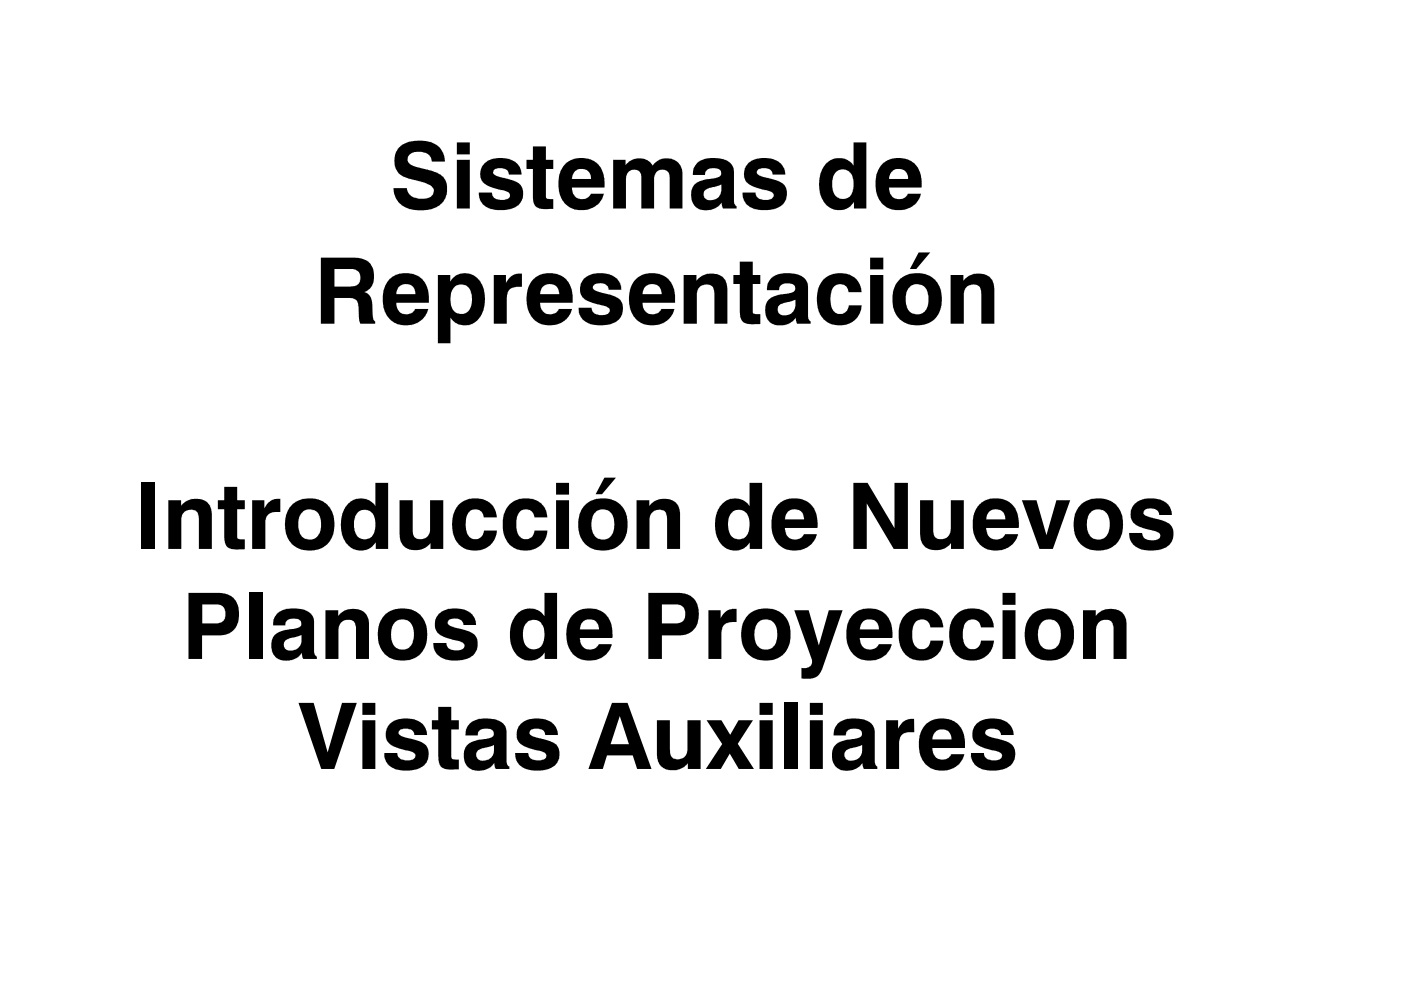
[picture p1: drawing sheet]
<svg xmlns="http://www.w3.org/2000/svg" width="297mm" height="210mm" viewBox="0 0 297 210" stroke-linecap="round" stroke-linejoin="round" font-family="sans-serif">
<g fill="#000">
<path d="M84.5 31.3a7 7 0 0 1 6.9-1.1 4.1 4.1 0 0 1 2.9 4.1h-2.7a2.42 2.42 0 0 0-3-2.1 1.68 1.68 0 0 0-1.7 .5 1.68 1.68 0 0 0-.3 1.8 8.2 8.2 0 0 0 3.9 1.5l1.4 .4a3.8 3.8 0 0 1 2.6 5.3 5.1 5.1 0 0 1-5.3 2.9 5.2 5.2 0 0 1-5.6-3.4l-.2-1.3h2.9a2.67 2.67 0 0 0 3.2 2.2 2.24 2.24 0 0 0 2.4-1.2 1.56 1.56 0 0 0-1.3-1.9l-3.6-1.1a3.9 3.9 0 0 1-3.1-5.4zM102.7 34.6a5.6 5.6 0 0 1 7.2 .3l.5 .9 .2 1.2h-2.7a1.69 1.69 0 0 0-2.2-1.3 .86 .86 0 0 0-1 .3 .86 .86 0 0 0 0 .9 8.1 8.1 0 0 0 3.1 1.1 3.4 3.4 0 0 1 3 2.2 3.4 3.4 0 0 1-3.3 4.3h-.4a5.1 5.1 0 0 1-5.1-1.7l-.4-.8-.1-1.2h2.8a1.86 1.86 0 0 0 2.4 1.6h.2a1 1 0 0 0 1.1-1.4 5.5 5.5 0 0 0-2.8-1 4.1 4.1 0 0 1-3.3-2.2 3.4 3.4 0 0 1 .8-3.2zM113 31h2.7v2.9h1.6v1.9h-1.6v5.7a.66 .66 0 0 0 .9 .7h.7v2.1h-.3a4.7 4.7 0 0 1-3.5-.6l-.3-.5-.2-1.2v-6.2h-1.4v-1.9h1.4zM130 33.9h2.6v1.1a3.5 3.5 0 0 1 5.8 .1 3.5 3.5 0 0 1 6.2 .7l.1 .8v7.6h-2.7v-6.6a1.65 1.65 0 0 0-1.7-1.6 1.65 1.65 0 0 0-1.6 1.6v6.6h-2.7v-6.6a1.58 1.58 0 0 0-1.4-1.6 1.58 1.58 0 0 0-1.7 1.1l-.2 .8v6.3h-2.7zM158.6 34.6a5.7 5.7 0 0 1 7.1 .2l.6 1 .2 1.2h-2.7a1.78 1.78 0 0 0-2.4-1.3 .83 .83 0 0 0-1 .8 .83 .83 0 0 0 .9 .9l2.4 .6a3.4 3.4 0 0 1 3.1 2.2 3.4 3.4 0 0 1-3.4 4.3h-.4a4.9 4.9 0 0 1-5.1-1.8l-.4-1-.1-.9h2.8a1.75 1.75 0 0 0 2.1 1.6h.5a1 1 0 0 0 1-.4 1 1 0 0 0 .1-1l-1.2-.6-1.6-.4a4.1 4.1 0 0 1-3.2-2.2 3.4 3.4 0 0 1 .7-3.2zM104.7 58.3h2.6v1.7a3.2 3.2 0 0 1 3.4-2v2.8h-1a2.08 2.08 0 0 0-2.3 2.4v5.4h-2.7zM123.7 59.2a5.6 5.6 0 0 1 7.3 .1l.5 1 .2 1.1h-2.7a1.72 1.72 0 0 0-2.4-1.3 .81 .81 0 0 0-.9 .8 .81 .81 0 0 0 .8 .8l2.2 .6a3.9 3.9 0 0 1 3.3 2.1 3.4 3.4 0 0 1-3.2 4.4l-.4 .1a5.1 5.1 0 0 1-5.3-1.8l-.4-1v-.9h2.7a1.7 1.7 0 0 0 2.2 1.6h.4a.94 .94 0 0 0 1.1-.4 .94 .94 0 0 0-.1-1.2l-.6-.3-2.3-.5a3.7 3.7 0 0 1-3-2.3 3.4 3.4 0 0 1 .6-2.9zM144.9 58.3h2.8v1.2a3.9 3.9 0 0 1 6-.2l.3 .6 .2 1.3v7.4h-2.7v-6.4a1.7 1.7 0 0 0-.8-1.7 1.7 1.7 0 0 0-1.8 0l-.8 .6-.4 1.1v6.4h-2.8zM156.8 55.5h2.8v2.8h1.6v1.9h-1.6v5.8a.64 .64 0 0 0 .9 .6h.7v2.1h-.3a5 5 0 0 1-3.5-.5l-.4-.8-.2-1.2v-6h-1.3v-1.9h1.3zM174.6 59.2a5.2 5.2 0 0 1 7.3 .4l.6 1.1 .2 1.2h-2.8a1.87 1.87 0 0 0-1.9-1.6 1.87 1.87 0 0 0-1.8 1.8 4.5 4.5 0 0 0 .9 4.2 1.87 1.87 0 0 0 2.9-1.6h2.7a4.7 4.7 0 0 1-3.8 4.2 4.7 4.7 0 0 1-5.1-2.5l-.4-1.4a6.7 6.7 0 0 1 1.2-5.8zM201.5 58.3h2.8v1.2a3.9 3.9 0 0 1 6-.2l.3 .6 .2 1.3v7.4h-2.7l-.1-6.4a1.62 1.62 0 0 0-.6-1.6 1.62 1.62 0 0 0-1.7-.2 1.9 1.9 0 0 0-1.4 2.1v6.1h-2.8zM30 102.4h2.9v14h-2.9z"/>
<path d="M35.7 106.1h2.7v1.2a3.9 3.9 0 0 1 6-.3l.3 .6 .2 1.3v7.5h-2.7v-6.5a1.62 1.62 0 0 0-.7-1.6 1.62 1.62 0 0 0-1.7-.1 1.9 1.9 0 0 0-1.4 2.1v6.1h-2.7zM47.5 103.2h2.8v2.9h1.6v1.9h-1.6v5.7a.7 .7 0 0 0 .9 .7h.7v2l-.3 .1a5 5 0 0 1-3.5-.6l-.4-.9-.2-1.1v-5.9h-1.3v-1.9h1.3zM53.5 106.1h2.5v1.7a3.1 3.1 0 0 1 3.4-2v2.8h-.9a2.03 2.03 0 0 0-2.2 2.3v5.5h-2.8zM84.7 106.1h2.8v6.2a1.67 1.67 0 0 0 .6 1.8 1.67 1.67 0 0 0 1.9 0l.6-.3 .5-1 .1-6.7h2.8v10.3h-2.7v-1.2a4 4 0 0 1-5.8 .4l-.5-.8-.2-.9zM97.2 107.1a5.2 5.2 0 0 1 7.3 .1l.6 1.3 .2 1.2h-2.7a1.87 1.87 0 0 0-2-1.7 1.87 1.87 0 0 0-1.8 1.9 4.2 4.2 0 0 0 1.1 4.2 1.86 1.86 0 0 0 2.7-1.6h2.8a4.7 4.7 0 0 1-3.5 4.1 4.7 4.7 0 0 1-5-1.7 7 7 0 0 1 .3-7.8zM108 107a5.2 5.2 0 0 1 7.4 .5l.4 .8 .2 1.4h-2.7a1.89 1.89 0 0 0-2-1.7 1.89 1.89 0 0 0-1.7 2 4 4 0 0 0 1 4.1 1.84 1.84 0 0 0 2.7-1.6h2.8a4.7 4.7 0 0 1-3.9 4.2 4.7 4.7 0 0 1-5.1-2.6 7.1 7.1 0 0 1 .9-7.1zM135 106.1h2.7v1.2a3.9 3.9 0 0 1 5.9-.4l.3 .6 .3 1.2v7.7h-2.8v-6.5a1.6 1.6 0 0 0-.6-1.6 1.6 1.6 0 0 0-1.7-.1 2.02 2.02 0 0 0-1.4 2.1v6.1h-2.7zM180.9 102.4h3l5.8 9.6v-9.6h2.8v14h-3l-5.7-9.7v9.7h-2.9zM195.1 106.1h2.8v6.4a1.62 1.62 0 0 0 .7 1.7 1.62 1.62 0 0 0 1.8-.1l.6-.3 .5-1.1 .1-6.6h2.7v10.3h-2.7v-1.2a4 4 0 0 1-5.8 .4l-.5-1-.2-1.3zM216.7 106.1h3.1l2.1 7.4 2.1-7.4h2.9l-3.7 10.3h-2.8zM240.4 107.1a5.5 5.5 0 0 1 6.6-.7 3 3 0 0 1 1.5 2.8h-2.7a1.69 1.69 0 0 0-2.3-1.4 .83 .83 0 0 0-.9 .4 .83 .83 0 0 0 .2 1.1l2.4 .7a4.2 4.2 0 0 1 3.4 2 3.5 3.5 0 0 1-3.2 4.6h-.2a5.2 5.2 0 0 1-5.3-1.6l-.3-.5-.2-1.5h2.7a1.79 1.79 0 0 0 2.2 1.6 1.25 1.25 0 0 0 1.7-1.3 4.3 4.3 0 0 0-2.7-1.1 4.5 4.5 0 0 1-3.4-2 3.2 3.2 0 0 1 .5-3.1zM52.8 125.7h2.8v14h-2.8z"/>
<path d="M69 129.4h2.7v1.2a3.9 3.9 0 0 1 5.9-.4l.5 .9 .1 1v7.6h-2.7v-6.3a1.64 1.64 0 0 0-2-2 1.98 1.98 0 0 0-1.7 2.2v6.1h-2.8zM93.1 130.1a5.6 5.6 0 0 1 7.1 .3l.6 1.1 .2 1h-2.7a1.69 1.69 0 0 0-2.3-1.3 .84 .84 0 0 0-.9 .3 .84 .84 0 0 0 .1 1l1 .5 1.3 .3a4.8 4.8 0 0 1 3.5 1.9 3.4 3.4 0 0 1-3.3 4.8 5.1 5.1 0 0 1-5.4-1.9l-.4-.9v-.9h2.8a1.73 1.73 0 0 0 2.1 1.6h.6a.91 .91 0 0 0 1.1-.8 .91 .91 0 0 0-.8-1l-1.9-.5a4.2 4.2 0 0 1-3.6-2.4 3.2 3.2 0 0 1 .9-3.1zM150.2 129.4h2.6v1.7a3.1 3.1 0 0 1 3.4-2v2.8h-1a2.08 2.08 0 0 0-2.2 2.4v5.4h-2.8zM191.9 130.3a5.2 5.2 0 0 1 7.3 .4l.5 .9 .3 1.4h-2.7a1.89 1.89 0 0 0-2.1-1.7 1.89 1.89 0 0 0-1.7 2.1 4 4 0 0 0 1.1 4.1 1.86 1.86 0 0 0 2.7-1.7h2.7a4.7 4.7 0 0 1-3.1 4.1 4.7 4.7 0 0 1-5-1.2 7.1 7.1 0 0 1-.2-8.1zM202.7 130.3a5.1 5.1 0 0 1 7.2 .4l.5 .9 .3 1.4h-2.7a1.89 1.89 0 0 0-2.1-1.7 1.89 1.89 0 0 0-1.7 2.1 4.2 4.2 0 0 0 1.1 4.1 1.88 1.88 0 0 0 2.7-1.7h2.7a4.6 4.6 0 0 1-6.4 4 5.2 5.2 0 0 1-3-5.5 5.7 5.7 0 0 1 1.4-4zM229.6 129.4h2.7v1.2a3.9 3.9 0 0 1 5.9-.4l.5 .9 .1 1v7.6h-2.7v-6.3a1.64 1.64 0 0 0-2-2 1.98 1.98 0 0 0-1.7 2.2v6.1h-2.8zM82.5 153.6a5.7 5.7 0 0 1 6.1-.8 3.3 3.3 0 0 1 2 3h-2.8a1.56 1.56 0 0 0-2-1.3h-.2a.84 .84 0 0 0-.9 .4 .84 .84 0 0 0 .1 .9l.5 .4 1.8 .4a4.8 4.8 0 0 1 3.5 1.8 3.3 3.3 0 0 1-3 4.9h-.6a4.9 4.9 0 0 1-5.2-2l-.3-1v-.6h2.7a1.73 1.73 0 0 0 2.2 1.5 1.22 1.22 0 0 0 1.7-1.2 4.6 4.6 0 0 0-3-1.2 4.1 4.1 0 0 1-3.2-2.2 3.5 3.5 0 0 1 .6-3zM110.4 153.5a5.6 5.6 0 0 1 7.2 .3l.6 1.2 .1 .8h-2.7a1.69 1.69 0 0 0-2.2-1.3 .84 .84 0 0 0-1 .4 .84 .84 0 0 0 .1 .9l.6 .4 2 .5a4.9 4.9 0 0 1 3.2 1.7 3.4 3.4 0 0 1-3.1 4.9h-.4a5.1 5.1 0 0 1-5.1-1.7l-.2-.4-.3-1.5h2.8a1.86 1.86 0 0 0 2.4 1.5h.2a1 1 0 0 0 1.1-1.3 5.5 5.5 0 0 0-2.8-1.1 4.3 4.3 0 0 1-3.3-2.2 3.4 3.4 0 0 1 .8-3.1zM139.3 152.7h2.7l.1 6.5a1.63 1.63 0 0 0 .7 1.6 1.63 1.63 0 0 0 1.8 0l.8-.6 .4-1.1v-6.4h2.7v10.3h-2.7v-1.2a4.1 4.1 0 0 1-5.8 .5l-.5-.9-.2-1.3zM168.4 129.4h3l2.2 7.4 2.1-7.4h2.9l-4.2 12.2a3.1 3.1 0 0 1-3.7 2.3h-.8v-2.3a1.59 1.59 0 0 0 1.7-.2 1.59 1.59 0 0 0 .5-1.6zM206.9 153.6a5.6 5.6 0 0 1 6.1-.8 3.3 3.3 0 0 1 1.9 3h-2.7a1.69 1.69 0 0 0-2.2-1.3 .84 .84 0 0 0-.9 .4 .84 .84 0 0 0 0 .9l.6 .4 1.8 .4a4.8 4.8 0 0 1 3.4 1.8 3.4 3.4 0 0 1-3.1 4.9h-.4a4.9 4.9 0 0 1-5.2-2l-.3-1v-.6h2.7a1.73 1.73 0 0 0 2.2 1.5h.4a1 1 0 0 0 1-.3 1 1 0 0 0 .1-1.1l-.5-.4-2.3-.6a4.1 4.1 0 0 1-3.2-2.2 3.2 3.2 0 0 1 .6-3zM63.3 149h3.2l3 10.5 3-10.5h3.1l-4.7 14h-2.8z"/>
<path d="M92.9 149.9h2.8v2.8h1.6v2h-1.6v5.7a.7 .7 0 0 0 .9 .7h.7v2h-.4a4.8 4.8 0 0 1-3.5-.6l-.4-1.4-.1-6.4h-1.3v-2h1.3zM149.8 152.7h3.2l1.8 3.1 1.8-3.1h3l-3.2 5 3.5 5.3h-3.3l-1.9-3.2-1.9 3.2h-3.2l3.5-5.3zM166.4 149h2.8v14h-2.8zM187.9 152.7h2.5v1.8a3.2 3.2 0 0 1 3.4-2.1v2.9h-.9a2.07 2.07 0 0 0-2.3 2.3v5.4h-2.7z"/>
<path d="M96.9 30.2h2.7v2.5h-2.7zM96.9 33.9h2.7v10.3h-2.7z"/>
<path d="M175 34.9a3.8 3.8 0 0 1 6 .3v-5h2.7v14h-2.6v-1.4a3.9 3.9 0 0 1-3.9 1.7 3.9 3.9 0 0 1-3.1-2.8 7.5 7.5 0 0 1 .9-6.8zM177.1 36.6a4.6 4.6 0 0 0 .3 5.2 2.23 2.23 0 0 0 2.4 .1 2.23 2.23 0 0 0 1.1-2.1 3.3 3.3 0 0 0-1.4-3.7l-.6-.2-.8 .1z"/>
<path d="M119.6 35a4.9 4.9 0 0 1 5.4-1.2 4.9 4.9 0 0 1 3.1 4.6v1.4h-6.9a2.14 2.14 0 0 0 1.5 2.3 2.14 2.14 0 0 0 2.6-1h2.8a5 5 0 0 1-5.8 3.4 5 5 0 0 1-3.9-5.5 5.7 5.7 0 0 1 1.2-4zM121.9 36.3l-.5 .8-.2 .8h4.1a2.01 2.01 0 0 0-1.1-2 2.01 2.01 0 0 0-2.3 .4z"/>
<path d="M147.7 34.7a6.1 6.1 0 0 1 6.1-.8 2.59 2.59 0 0 1 1.8 2.5v6.1a1.15 1.15 0 0 0 .6 1.2v.5h-2.9l-.3-1.3a3.9 3.9 0 0 1-5.8 .6 3.4 3.4 0 0 1 1.1-5l1.7-.5a5.1 5.1 0 0 0 2.7-.7 1.08 1.08 0 0 0 0-1.3 1.08 1.08 0 0 0-1.2-.3 1.54 1.54 0 0 0-2 1.4h-2.6l.2-1.5zM149.5 40.3a1.33 1.33 0 0 0-.1 1.7 1.33 1.33 0 0 0 1.6 .4 2.11 2.11 0 0 0 2-2.3v-1l-2.5 .7z"/>
<path d="M184.5 54.6h2.8v2.5h-2.8zM184.5 58.3h2.8v10.3h-2.8z"/>
<path d="M186.7 35.2a5.1 5.1 0 0 1 7.9 .4 7.5 7.5 0 0 1 .8 4.2h-6.9a2.17 2.17 0 0 0 1.4 2.3 2.17 2.17 0 0 0 2.6-1h2.8a5 5 0 0 1-5.8 3.4 5 5 0 0 1-3.9-5.5 5.9 5.9 0 0 1 1.1-3.8zM189.1 36.4l-.4 .5-.2 1h4a2.01 2.01 0 0 0-1.1-1.9 2.01 2.01 0 0 0-2.3 .4z"/>
<path d="M70.9 57v3.8h3.4a1.87 1.87 0 0 0 2.1-1.8 1.87 1.87 0 0 0-2-2zM68 54.6h6.8a4 4 0 0 1 4.2 2.2 4.2 4.2 0 0 1-1.1 4.8l-.7 .3a2.74 2.74 0 0 1 1.8 3.1v1.9a1.35 1.35 0 0 0 .5 1.3v.4h-3.1l-.3-1.4-.1-2.1a1.75 1.75 0 0 0-2-1.9h-3.1v5.4h-2.9z"/>
<path d="M82.4 59.4a5 5 0 0 1 5.8-1.1 5 5 0 0 1 2.7 5.1v.8h-6.9a2.14 2.14 0 0 0 1.5 2.4 2.14 2.14 0 0 0 2.6-1.1h2.7a5 5 0 0 1-4.1 3.4 5 5 0 0 1-4.8-2.3 7.1 7.1 0 0 1 .5-7.2zM84.6 60.8l-.5 .9-.1 .7h4.1a2.03 2.03 0 0 0-1.2-2.1 2.03 2.03 0 0 0-2.3 .5z"/>
<path d="M96.4 60.8a4.3 4.3 0 0 0 .1 5.4 2.28 2.28 0 0 0 2.4 .1 2.28 2.28 0 0 0 1.1-2.2 3.5 3.5 0 0 0-1.3-3.6l-1.3-.2zM92.8 58.3h2.7v1.4a3.8 3.8 0 0 1 3.8-1.7 3.8 3.8 0 0 1 3.1 2.8 6.9 6.9 0 0 1-1.7 7.5 3.7 3.7 0 0 1-5.2-1v5.5h-2.7z"/>
<path d="M113.2 59.1a4.9 4.9 0 0 1 5.4-.8 4.9 4.9 0 0 1 2.8 4.7v1.2h-6.9a2.14 2.14 0 0 0 1.5 2.4 2.14 2.14 0 0 0 2.5-1.1h2.8a4.9 4.9 0 0 1-4.1 3.4 4.9 4.9 0 0 1-4.8-2.3l-.1-.1a6.9 6.9 0 0 1 .9-7.4zM115.1 60.8l-.4 .7-.2 .9h4.1a2.03 2.03 0 0 0-1.2-2.1 2.03 2.03 0 0 0-2.3 .5z"/>
<path d="M134.9 59.1a4.9 4.9 0 0 1 5.4-.8 4.9 4.9 0 0 1 2.8 4.7v1.2h-6.9a2.14 2.14 0 0 0 1.5 2.4 2.14 2.14 0 0 0 2.6-1.1h2.7a4.9 4.9 0 0 1-4.1 3.4 4.9 4.9 0 0 1-4.8-2.3l-.1-.1a6.9 6.9 0 0 1 .9-7.4zM136.8 60.8l-.4 .7-.2 .9h4.1a2.03 2.03 0 0 0-1.2-2.1 2.03 2.03 0 0 0-2.3 .5z"/>
<path d="M163.4 59.2a6.1 6.1 0 0 1 6.4-.7 2.56 2.56 0 0 1 1.5 2.3v6.1a1.23 1.23 0 0 0 .6 1.3v.4h-2.9l-.3-1.3a3.8 3.8 0 0 1-5.8 .7 3.6 3.6 0 0 1 .3-4.6 9.1 9.1 0 0 1 4.2-1.2 1.03 1.03 0 0 0 1.1-.6 1.03 1.03 0 0 0-.3-1.3 2.24 2.24 0 0 0-3 .7v.5h-2.6l.2-1.5zM165.2 64.7a1.33 1.33 0 0 0-.1 1.7 1.33 1.33 0 0 0 1.6 .5 2.17 2.17 0 0 0 2-2.4v-.9l-2.5 .6z"/>
<path d="M193 60.8a4.3 4.3 0 0 0 0 5.4 2.49 2.49 0 0 0 2.8 0 2.49 2.49 0 0 0 1.1-2.6 2.95 2.95 0 0 0-1.7-3.2l-1.1-.1zM191 59a5.5 5.5 0 0 1 8.1 1.6 6.4 6.4 0 0 1-1.4 7.5 5.8 5.8 0 0 1-7.1-.6 6.5 6.5 0 0 1 .4-8.5zM194.8 53.5h2.4l-2.9 3.5h-1.4z"/>
<path d="M64.2 108.5a4.4 4.4 0 0 0-.3 5.1 2.34 2.34 0 0 0 2.6 .7 2.34 2.34 0 0 0 1.5-2.4 3.4 3.4 0 0 0-1.4-3.7l-1.3-.2zM61.8 107.2a5.6 5.6 0 0 1 8.2 .6 6.5 6.5 0 0 1-1 7.9 5.5 5.5 0 0 1-8-1.7l-.2-.5a6.7 6.7 0 0 1 1-6.3z"/>
<path d="M73.8 106.8a3.7 3.7 0 0 1 5.8 .5v-4.9h2.7v14h-2.6v-1.4a3.9 3.9 0 0 1-4 1.6 3.9 3.9 0 0 1-3.1-2.9l-.1-.7a7.2 7.2 0 0 1 1.3-6.2zM75.9 108.6a4.5 4.5 0 0 0-.3 4.9 2.18 2.18 0 0 0 2.6 .7 2.18 2.18 0 0 0 1.3-2.3 3.2 3.2 0 0 0-1.4-3.6l-.5-.2h-.9z"/>
<path d="M117.9 102.4h2.7v2.5h-2.7zM117.9 106.1h2.7v10.3h-2.7z"/>
<path d="M126.4 108.4a4.2 4.2 0 0 0 0 5.5 2.38 2.38 0 0 0 2.6 .2 2.38 2.38 0 0 0 1.2-2.3 3.2 3.2 0 0 0-1.5-3.7l-1.3-.1zM123.7 107.4a5.7 5.7 0 0 1 8.2 0 6.6 6.6 0 0 1-.4 8 5.6 5.6 0 0 1-7.9-.7 6.9 6.9 0 0 1 .1-7.3zM128.1 101.3h2.5l-3 3.5h-1.3z"/>
<path d="M153.2 106.8a3.7 3.7 0 0 1 5.7 .5v-4.9h2.7v14h-2.6v-1.4a3.9 3.9 0 0 1-4 1.6 3.9 3.9 0 0 1-3.1-3l-.3-1.7a6.6 6.6 0 0 1 1.6-5.1zM155.4 108.4a4.2 4.2 0 0 0 0 5.6 2.18 2.18 0 0 0 2.3 .1 2.18 2.18 0 0 0 1.1-2 3.5 3.5 0 0 0-1.2-3.8l-1.2-.2z"/>
<path d="M165.1 106.9a4.9 4.9 0 0 1 5.4-.8 4.9 4.9 0 0 1 2.9 4.7l-.1 1.1h-6.9a2.14 2.14 0 0 0 1.5 2.4 2.14 2.14 0 0 0 2.5-1h2.8a4.9 4.9 0 0 1-8.4 1.8 7.1 7.1 0 0 1 0-8zM167 108.5l-.4 .7-.2 .9h4.1a2.03 2.03 0 0 0-1.2-2 2.03 2.03 0 0 0-2.3 .4z"/>
<path d="M207.5 107.1a5 5 0 0 1 5.7-1 5 5 0 0 1 2.8 5.1v.7h-6.9a2.14 2.14 0 0 0 1.4 2.4 2.14 2.14 0 0 0 2.6-1h2.8a4.9 4.9 0 0 1-8.6 1.6 7.1 7.1 0 0 1 .2-7.8zM209.7 108.5l-.4 .7-.2 .9h4a2.03 2.03 0 0 0-1.1-2 2.03 2.03 0 0 0-2.3 .4z"/>
<path d="M231.4 108.5a4.3 4.3 0 0 0 0 5.4 2.36 2.36 0 0 0 2.6 .3 2.36 2.36 0 0 0 1.2-2.3 3.4 3.4 0 0 0-1.4-3.7l-1.3-.2zM228.9 107.3a5.7 5.7 0 0 1 8 .1 6.6 6.6 0 0 1-.4 8.1 5.4 5.4 0 0 1-8.5-2l-.1-.3a6.6 6.6 0 0 1 1-5.9z"/>
<path d="M42.9 128.2v4h2.7a1.89 1.89 0 0 0 2.2-2.5 1.7 1.7 0 0 0-2-1.5zM40 125.7h6.2a4 4 0 0 1 4.3 2.7 5.2 5.2 0 0 1-1.4 5.6 4.9 4.9 0 0 1-2.7 .7h-3.6v5h-2.8z"/>
<path d="M58.5 130.4a5.6 5.6 0 0 1 5.6-1.2 2.77 2.77 0 0 1 2.5 2.7v5.9a1.53 1.53 0 0 0 .6 1.4v.5h-2.9l-.3-1.3a3.8 3.8 0 0 1-5.9 .6 3.5 3.5 0 0 1 .7-4.8 14.4 14.4 0 0 1 4.3-1 1.03 1.03 0 0 0 .7-1.3 1.03 1.03 0 0 0-1.3-.7h-.2a1.39 1.39 0 0 0-1.8 1.4h-2.6l.1-1.3zM60.6 135.7a1.32 1.32 0 0 0-.2 1.7 1.32 1.32 0 0 0 1.5 .5 2.17 2.17 0 0 0 2-2.3v-1l-2.4 .7z"/>
<path d="M83.8 131.8a4.2 4.2 0 0 0 .2 5.6 2.4 2.4 0 0 0 2.6 0 2.4 2.4 0 0 0 1.1-2.3 3.3 3.3 0 0 0-1.4-3.6l-.7-.2-.8 .1zM81.4 130.6a5.7 5.7 0 0 1 8 .1 6.5 6.5 0 0 1-.3 8 5.7 5.7 0 0 1-7.8-.4 6.7 6.7 0 0 1 .1-7.7z"/>
<path d="M109.6 130.3a3.8 3.8 0 0 1 5.8 .4v-5h2.7v14h-2.6v-1.4a3.9 3.9 0 0 1-4 1.7 3.9 3.9 0 0 1-3-3.1l-.3-.9-.1-1.2a6 6 0 0 1 1.5-4.5zM111.9 131.8a4.1 4.1 0 0 0-.7 4.6 2.17 2.17 0 0 0 2.5 1.2 2.17 2.17 0 0 0 1.7-2.2 3.5 3.5 0 0 0-1.2-3.8l-1.3-.2z"/>
<path d="M121.3 130.5a5 5 0 0 1 5.7-1.1 5 5 0 0 1 2.9 5.1l-.1 .8h-6.9a2.14 2.14 0 0 0 1.5 2.3 2.14 2.14 0 0 0 2.6-1h2.7a4.9 4.9 0 0 1-8.5 1.7l-.1-.2a7 7 0 0 1 .2-7.6zM123.7 131.7l-.5 .6-.3 1.1h4.1a2.02 2.02 0 0 0-1-1.9 2.02 2.02 0 0 0-2.3 .2z"/>
<path d="M140.3 128.2v4h2.8a1.83 1.83 0 0 0 2.2-2.3 1.76 1.76 0 0 0-2-1.7zM137.5 125.7h6.2a4 4 0 0 1 4.5 4.5 4 4 0 0 1-2.7 4.3l-1.2 .2h-4v5h-2.8z"/>
<path d="M160.9 131.8a4.3 4.3 0 0 0 .1 5.5 2.4 2.4 0 0 0 2.6 .2 2.4 2.4 0 0 0 1.2-2.4 3.1 3.1 0 0 0-1.8-3.7h-1.2zM158.4 130.6a5.7 5.7 0 0 1 8.1 .1 6.5 6.5 0 0 1-.6 8.3 5.8 5.8 0 0 1-7.5-.6 6.7 6.7 0 0 1 0-7.8z"/>
<path d="M181 130.2a4.9 4.9 0 0 1 5.4-.8 4.9 4.9 0 0 1 2.8 4.7v1.2h-6.9a2.14 2.14 0 0 0 1.4 2.3 2.14 2.14 0 0 0 2.6-1h2.8a4.9 4.9 0 0 1-8.5 1.8 7 7 0 0 1 .2-8.1zM183.1 131.7l-.6 .9-.2 .8h4.1a2.02 2.02 0 0 0-1.1-1.9 2.02 2.02 0 0 0-2.2 .2z"/>
<path d="M212.6 125.7h2.7v2.5h-2.7zM212.6 129.4h2.7v10.3h-2.7z"/>
<path d="M221 131.8a4.3 4.3 0 0 0 .1 5.5 2.4 2.4 0 0 0 2.6 .2 2.4 2.4 0 0 0 1.2-2.4 3.1 3.1 0 0 0-1.8-3.7h-1.2zM218.5 130.6a5.7 5.7 0 0 1 8.1 .1 6.5 6.5 0 0 1-.6 8.3 5.8 5.8 0 0 1-7.5-.6 6.7 6.7 0 0 1 0-7.8z"/>
<path d="M76.8 149h2.8v2.6h-2.8zM76.8 152.7h2.8v10.3h-2.8z"/>
<path d="M131.4 151.8l-1.9 6h3.8zM129.8 149h3.3l5 14h-3l-.9-2.8h-5.5l-.9 2.8h-3z"/>
<path d="M161 149h2.8v2.6h-2.8zM161 152.7h2.8v10.3h-2.8z"/>
<path d="M171.7 149h2.8v2.6h-2.8zM171.7 152.7h2.8v10.3h-2.8z"/>
<path d="M196 153.9a5.1 5.1 0 0 1 7.8 .5 7.5 7.5 0 0 1 .8 4.2h-6.9a2.17 2.17 0 0 0 1.4 2.4 2.17 2.17 0 0 0 2.6-1.1h2.8a4.9 4.9 0 0 1-4.3 3.5 4.9 4.9 0 0 1-4.8-2.6 7 7 0 0 1 .6-6.9zM198.3 155.2l-.4 .6-.2 1h4.1a2.04 2.04 0 0 0-1.2-2 2.04 2.04 0 0 0-2.3 .4z"/>
<path d="M99.6 153.4a6.3 6.3 0 0 1 7.1 0l.5 .7 .2 .9v6.1a1.53 1.53 0 0 0 .6 1.5v.4h-2.9l-.3-1.2a3.9 3.9 0 0 1-5.9 .5 3.5 3.5 0 0 1 .7-4.8 13.6 13.6 0 0 1 4.3-1 1.03 1.03 0 0 0 .8-1.3 1.03 1.03 0 0 0-1.4-.7h-.2a1.39 1.39 0 0 0-1.8 1.4h-2.6l.1-1.3zM101.4 159.1a1.32 1.32 0 0 0-.2 1.6 1.32 1.32 0 0 0 1.5 .6 2.11 2.11 0 0 0 2-2.4v-.9l-2.4 .6z"/>
<path d="M177.5 153.6a6.1 6.1 0 0 1 6.1-.8 2.59 2.59 0 0 1 1.9 2.5v5.8a1.63 1.63 0 0 0 .5 1.5v.4h-2.9l-.3-1.2a3.9 3.9 0 0 1-5.8 .5 3.3 3.3 0 0 1 1.3-5.1l1.6-.4a5.4 5.4 0 0 0 2.7-.7 1.1 1.1 0 0 0-.1-1.2 1.1 1.1 0 0 0-1.1-.4h-.3a1.45 1.45 0 0 0-1.8 1.4h-2.6l.2-1.3zM179.4 159.1a1.33 1.33 0 0 0-.1 1.8 1.33 1.33 0 0 0 1.7 .3 2.06 2.06 0 0 0 1.8-2.3v-.9l-2.5 .6z"/>
</g>
</svg>
